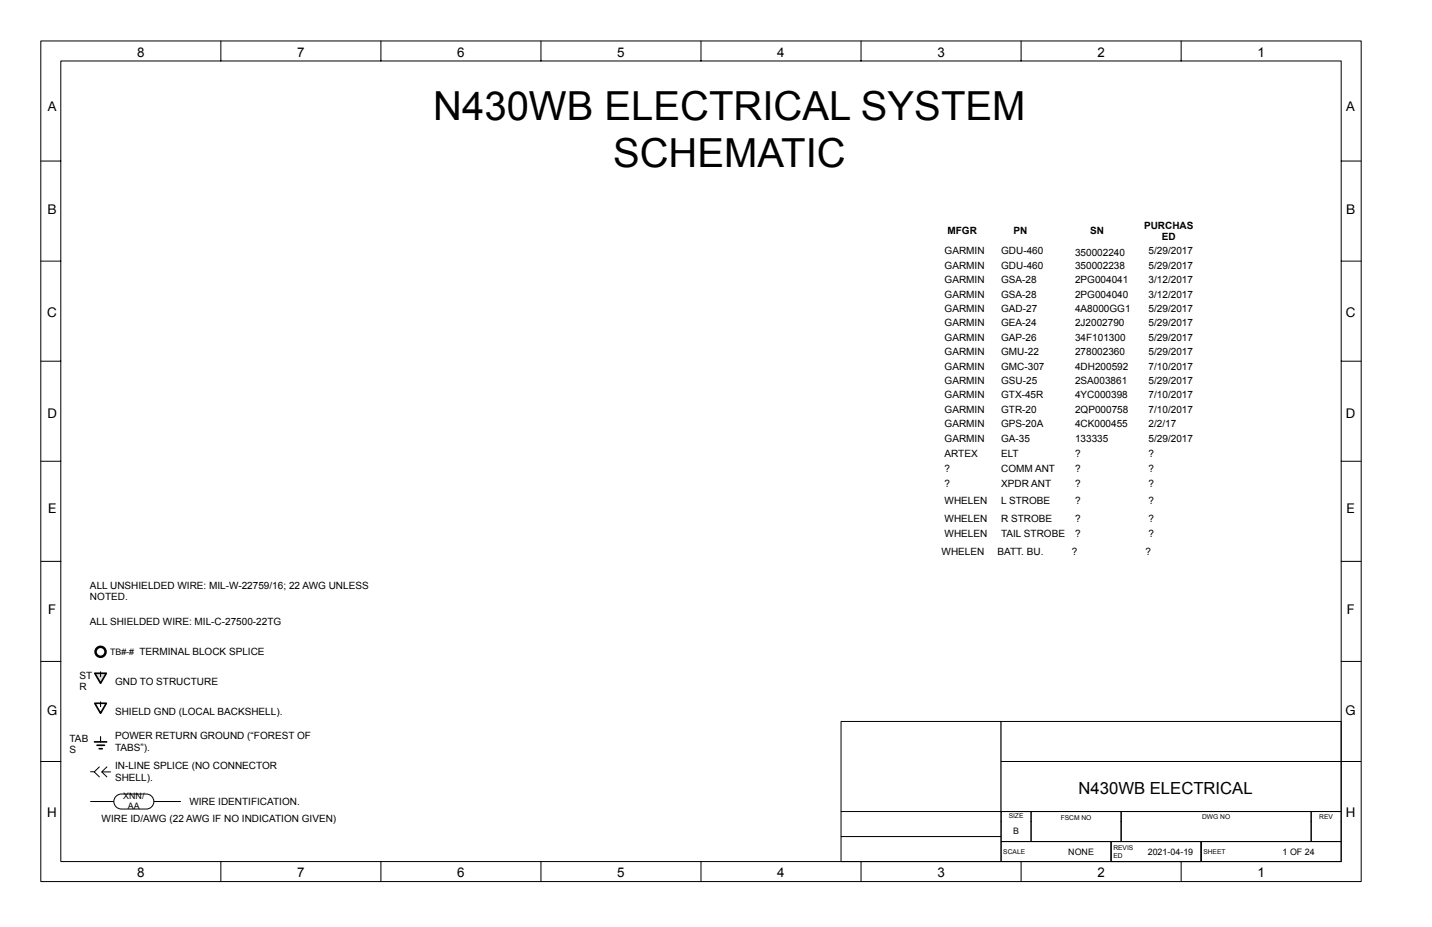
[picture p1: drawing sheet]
<svg xmlns="http://www.w3.org/2000/svg" width="432mm" height="279mm" viewBox="0 0 432 279" stroke-linecap="round" stroke-linejoin="round" font-family="sans-serif">
<defs><g id="words">
<g font-size="12.1">
<text x="130.6" y="36.3">N430WB ELECTRICAL SYSTEM</text>
<text x="184.9" y="50.4">SCHEMATIC</text>
</g>
<text font-size="5" x="325.2" y="239.5">N430WB ELECTRICAL</text>
<g font-size="4">
<text x="41.3" y="17">8</text>
<text x="89.6" y="17">7</text>
<text x="137.9" y="17">6</text>
<text x="186.1" y="17">5</text>
<text x="234.4" y="17">4</text>
<text x="282.6" y="17">3</text>
<text x="330.9" y="17">2</text>
<text x="379.2" y="17">1</text>
<text x="14.4" y="33.5">A</text>
<text x="405.9" y="33.5">A</text>
<text x="14.3" y="64.5">B</text>
<text x="405.9" y="64.5">B</text>
<text x="14.3" y="95.5">C</text>
<text x="405.8" y="95.5">C</text>
<text x="14.3" y="126.1">D</text>
<text x="405.8" y="126.1">D</text>
<text x="14.5" y="154.6">E</text>
<text x="406" y="154.6">E</text>
<text x="14.6" y="185.1">F</text>
<text x="406.1" y="185.1">F</text>
<text x="14.2" y="215.7">G</text>
<text x="405.7" y="215.7">G</text>
<text x="14.3" y="246.2">H</text>
<text x="405.8" y="246.2">H</text>
<text x="41.3" y="264.4">8</text>
<text x="89.6" y="264.4">7</text>
<text x="137.9" y="264.4">6</text>
<text x="186.1" y="264.4">5</text>
<text x="234.4" y="264.4">4</text>
<text x="282.6" y="264.4">3</text>
<text x="330.9" y="264.4">2</text>
<text x="379.2" y="264.4">1</text>
</g>
<g font-size="3">
<text x="285.7" y="70.6">MFGR</text>
<text x="305.6" y="70.6">PN</text>
<text x="328.7" y="70.6">SN</text>
<text x="345" y="68.9">PURCHAS</text>
<text x="284.8" y="76.6">GARMIN</text>
<text x="301.9" y="76.6">GDU-460</text>
<text x="324.2" y="77.1">350002240</text>
<text x="346.3" y="76.6">5/29/2017</text>
<text x="350.3" y="72.3">ED</text>
<text x="284.8" y="81">GARMIN</text>
<text x="301.9" y="81">GDU-460</text>
<text x="324.2" y="81">350002238</text>
<text x="346.3" y="81">5/29/2017</text>
<text x="284.8" y="85.3">GARMIN</text>
<text x="284.8" y="89.7">GARMIN</text>
<text x="301.9" y="85.3">GSA-28</text>
<text x="301.9" y="89.7">GSA-28</text>
<text x="324.2" y="85.3">2PG004041</text>
<text x="324.2" y="89.7">2PG004040</text>
<text x="346.3" y="85.3">3/12/2017</text>
<text x="346.3" y="89.7">3/12/2017</text>
<text x="284.8" y="94">GARMIN</text>
<text x="301.9" y="94">GAD-27</text>
<text x="324.2" y="94">4A8000GG1</text>
<text x="346.3" y="94">5/29/2017</text>
<text x="284.8" y="98.4">GARMIN</text>
<text x="301.9" y="98.4">GEA-24</text>
<text x="324.2" y="98.4">2J2002790</text>
<text x="346.3" y="98.4">5/29/2017</text>
<text x="284.8" y="102.7">GARMIN</text>
<text x="284.8" y="107">GARMIN</text>
<text x="301.9" y="102.7">GAP-26</text>
<text x="301.9" y="107">GMU-22</text>
<text x="324.2" y="102.7">34F101300</text>
<text x="324.2" y="107">278002360</text>
<text x="346.3" y="102.7">5/29/2017</text>
<text x="346.3" y="107">5/29/2017</text>
<text x="284.8" y="111.4">GARMIN</text>
<text x="301.9" y="111.4">GMC-307</text>
<text x="324.2" y="111.4">4DH200592</text>
<text x="346.3" y="111.4">7/10/2017</text>
<text x="284.8" y="115.7">GARMIN</text>
<text x="301.9" y="115.7">GSU-25</text>
<text x="324.2" y="115.7">2SA003861</text>
<text x="346.3" y="115.7">5/29/2017</text>
<text x="284.8" y="120.1">GARMIN</text>
<text x="284.8" y="124.4">GARMIN</text>
<text x="301.9" y="120.1">GTX-45R</text>
<text x="301.9" y="124.4">GTR-20</text>
<text x="324.2" y="120.1">4YC000398</text>
<text x="324.2" y="124.4">2QP000758</text>
<text x="346.3" y="120.1">7/10/2017</text>
<text x="346.3" y="124.4">7/10/2017</text>
<text x="284.8" y="128.7">GARMIN</text>
<text x="301.9" y="128.7">GPS-20A</text>
<text x="324.2" y="128.7">4CK000455</text>
<text x="346.3" y="128.7">2/2/17</text>
<text x="284.8" y="133.1">GARMIN</text>
<text x="284.8" y="137.8">ARTEX</text>
<text x="301.9" y="133.1">GA-35</text>
<text x="301.9" y="137.8">ELT</text>
<text x="324.2" y="133.1">133335</text>
<text x="324.2" y="137.8">?</text>
<text x="346.3" y="133.1">5/29/2017</text>
<text x="346.3" y="137.8">?</text>
<text x="284.8" y="142.1">?</text>
<text x="301.9" y="142.1">COMM ANT</text>
<text x="324.2" y="142.1">?</text>
<text x="346.3" y="142.1">?</text>
<text x="284.8" y="146.9">?</text>
<text x="301.9" y="146.9">XPDR ANT</text>
<text x="324.2" y="146.9">?</text>
<text x="346.3" y="146.9">?</text>
<text x="284.8" y="152.1">WHELEN</text>
<text x="301.9" y="152.1">L STROBE</text>
<text x="324.2" y="152.1">?</text>
<text x="346.3" y="152.1">?</text>
<text x="284.8" y="157.2">WHELEN</text>
<text x="284.8" y="162">WHELEN</text>
<text x="301.9" y="157.2">R STROBE</text>
<text x="301.9" y="162">TAIL STROBE</text>
<text x="324.2" y="157.2">?</text>
<text x="324.2" y="162">?</text>
<text x="346.3" y="157.2">?</text>
<text x="346.3" y="162">?</text>
<text x="283.9" y="167.1">WHELEN</text>
<text x="300.8" y="167.1">BATT. BU.</text>
<text x="323.2" y="167.1">?</text>
<text x="345.4" y="167.1">?</text>
<text x="27.1" y="177.5">ALL UNSHIELDED WIRE: MIL-W-22759/16; 22 AWG UNLESS</text>
<text x="27.1" y="180.9">NOTED.</text>
<text x="27.1" y="188.2">ALL SHIELDED WIRE: MIL-C-27500-22TG</text>
<text x="24" y="204.6">ST</text>
<text x="24" y="208.1">R</text>
<text x="34.7" y="206.5">GND TO STRUCTURE</text>
<text x="34.7" y="215.5">SHIELD GND (LOCAL BACKSHELL).</text>
<text x="21" y="223.6">TAB</text>
<text x="21" y="227">S</text>
<text x="34.7" y="222.8">POWER RETURN GROUND (“FOREST OF</text>
<text x="34.7" y="226.3">TABS”).</text>
<text x="34.7" y="231.9">IN-LINE SPLICE (NO CONNECTOR</text>
<text x="34.7" y="235.3">SHELL).</text>
<text x="57.1" y="242.5">WIRE IDENTIFICATION.</text>
<text x="30.6" y="247.7">WIRE ID/AWG (22 AWG IF NO INDICATION GIVEN)</text>
</g>
<g font-size="2.7">
<text x="33.2" y="197.6">TB#-# TERMINAL BLOCK SPLICE</text>
<text x="37.2" y="240.8">XNN/</text>
<text x="38.6" y="243.9">AA</text>
<text x="305.5" y="251.4">B</text>
<text x="322.1" y="257.7">NONE</text>
<text x="346.1" y="257.7">2021-04-19</text>
<text x="386.8" y="257.7">1 OF 24</text>
</g>
<g font-size="2">
<text x="304.2" y="246.6">SIZE</text>
<text x="319.8" y="247.2">FSCM NO</text>
<text x="362.5" y="246.9">DWG NO</text>
<text x="397.8" y="246.9">REV</text>
<text x="302.5" y="257.5">SCALE</text>
<text x="335.7" y="256.3">REVIS</text>
<text x="362.9" y="257.5">SHEET</text>
<text x="335.7" y="258.7">ED</text>
</g>
</g></defs>
<path d="M27.3 241.6h27.2" fill="none" stroke="#000" stroke-width=".3"/>
<path d="M253.6 217.5h48.3v27.1h-48.3z" fill="#fff"/>
<path d="M253.6 217.5h48.3v27.1h-48.3z" fill="none" stroke="#000" stroke-width=".3"/>
<path d="M253.6 244.6h48.3v7.5h-48.3z" fill="#fff"/>
<path d="M253.6 244.6h48.3v7.5h-48.3z" fill="none" stroke="#000" stroke-width=".3"/>
<path d="M253.6 252.1h48.3v7.6h-48.3z" fill="#fff"/>
<path d="M253.6 252.1h48.3v7.6h-48.3z" fill="none" stroke="#000" stroke-width=".3"/>
<path d="M301.9 217.5h102.5v12h-102.5z" fill="#fff"/>
<path d="M301.9 217.5h102.5v12h-102.5z" fill="none" stroke="#000" stroke-width=".3"/>
<path d="M301.9 229.5h102.5v15.1h-102.5z" fill="#fff"/>
<path d="M301.9 229.5h102.5v15.1h-102.5zM301.9 244.6h9v9h-9zM301.9 253.6h33.1v6.1h-33.1zM310.9 247.6v-3h27.2v3M310.9 247.6v6h27.2v-6M338.1 247.6v-3h57.3v3M338.1 247.6v6h57.3v-6M395.4 244.6h9v9h-9z" fill="none" stroke="#000" stroke-width=".3"/>
<path d="M335 253.6h27.2v6.1h-27.2z" fill="#fff"/>
<path d="M335 253.6h27.2v6.1h-27.2zM362.2 253.6h42.2v6.1h-42.2z" fill="none" stroke="#000" stroke-width=".3"/>
<path d="M28.5 223.6h3.6M29.3 224.6h2.2M29.9 225.7h.9" fill="none" stroke="#000" stroke-width=".5"/>
<path d="M28.6 212h3.5l-1.8 3z" fill="#fff"/>
<path d="M28.6 212h3.5l-1.8 3z" fill="none" stroke="#000" stroke-width=".5"/>
<path d="M30.3 211.5v1.5M30.3 222v1.6" fill="none" stroke="#000" stroke-width=".34"/>
<path d="M30 231.1l-1.6 1.6 1.6 1.5M32.2 231.1l-1.5 1.6 1.5 1.5" fill="none" stroke="#000" stroke-width=".3"/>
<path d="M35 240l1-.6 .6-.1h7.5a2.26 2.26 0 0 1 2.3 2.3 2.26 2.26 0 0 1-2.3 2.2h-7.5a2.26 2.26 0 0 1-2.1-1.4 2.26 2.26 0 0 1 .5-2.4z" fill="#fff"/>
<path d="M27.3 232.6h1.2M30.7 232.7h2.6M35 240l1-.6 .6-.1h7.5a2.26 2.26 0 0 1 2.3 2.3 2.26 2.26 0 0 1-2.3 2.2h-7.5a2.26 2.26 0 0 1-2.1-1.4 2.26 2.26 0 0 1 .5-2.4z" fill="none" stroke="#000" stroke-width=".3"/>
<path d="M28.6 202.9h3.5l-1.8 3z" fill="#d8d8d8"/>
<path d="M28.6 202.9h3.5l-1.8 3z" fill="none" stroke="#000" stroke-width=".5"/>
<path d="M30.3 202.5v1.4" fill="none" stroke="#000" stroke-width=".34"/>
<path d="M335 253.6h27.2v6.1h-27.2z" fill="none" stroke="#000" stroke-width=".3"/>
<circle cx="30.3" cy="196.5" r="1.51" fill="#fff"/>
<circle cx="30.3" cy="196.5" r="1.51" fill="none" stroke="#000" stroke-width=".75"/>
<path d="M12.3 12.3h398.1v253.4h-398.1z" fill="none" stroke="#000" stroke-width=".3"/>
<path d="M404.4 229.5h6z" fill="#fff"/>
<g fill="none" stroke="#000" stroke-width=".3">
<path d="M18.3 18.4h386.1v241.3h-386.1zM66.6 12.3v6.1M114.9 12.3v6.1M163.1 12.3v6.1M211.4 12.3v6.1M259.6 12.3v6.1M307.9 12.3v6.1M356.2 12.3v6.1M12.3 48.5h6M404.4 48.5h6M12.3 78.7h6M404.4 78.7h6"/>
<path d="M12.3 108.9h6M404.4 108.9h6M12.3 139h6M404.4 139h6M12.3 169.2h6M404.4 169.2h6M12.3 199.4h6M404.4 199.4h6M12.3 229.5h6M404.4 229.5h6M66.6 259.7v6M114.9 259.7v6"/>
<path d="M163.1 259.7v6M211.4 259.7v6M259.6 259.7v6M307.9 259.7v6M356.2 259.7v6"/>
</g>
<use href="#words"/>
</svg>
